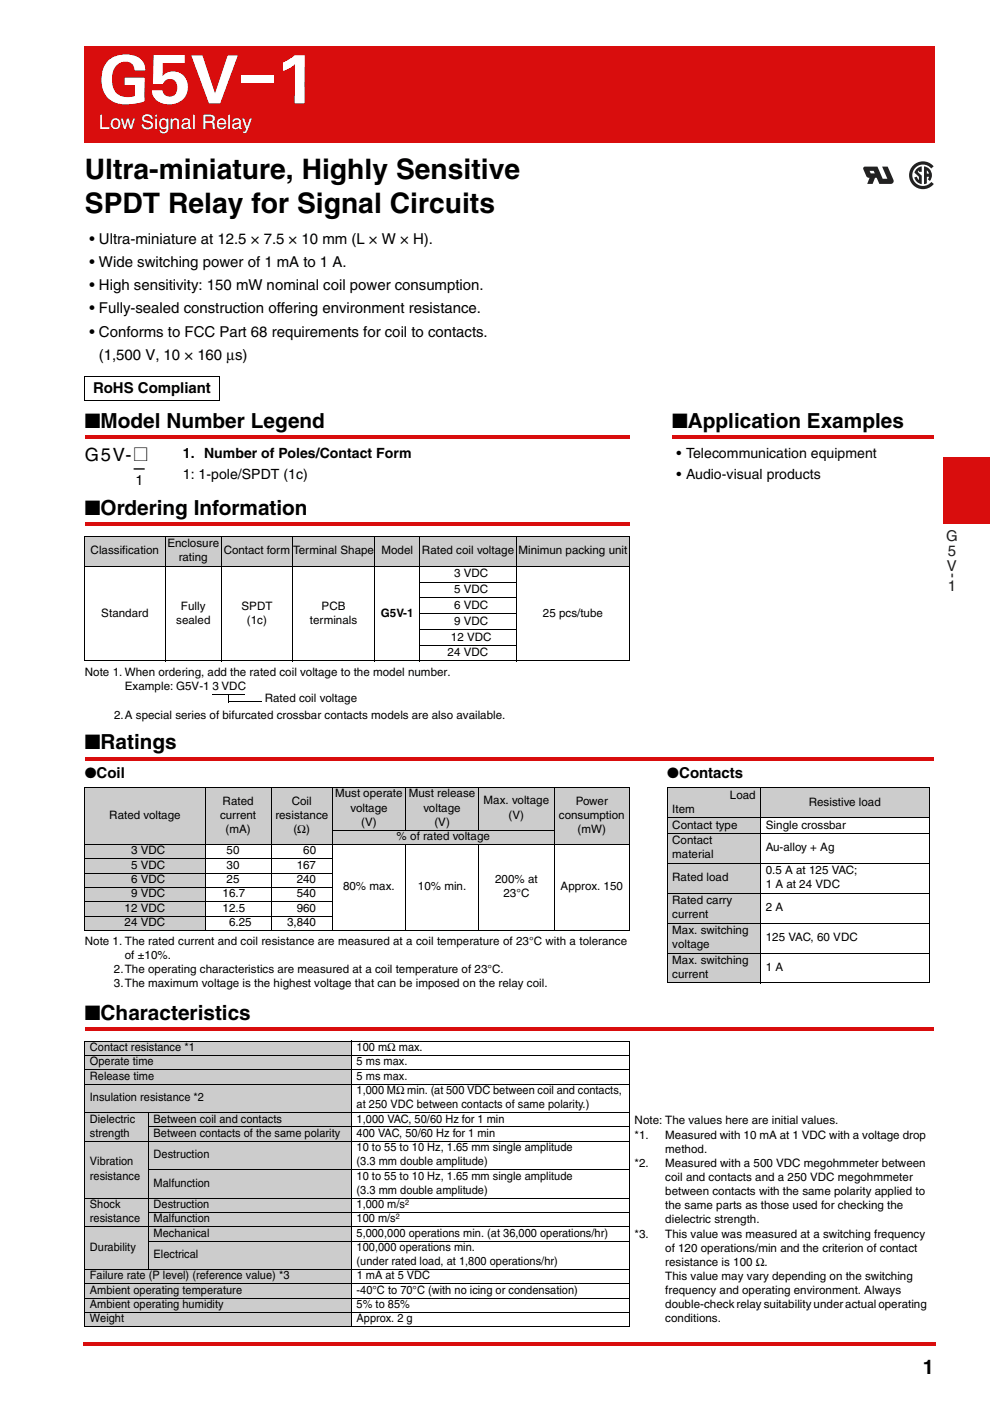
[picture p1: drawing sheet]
<svg xmlns="http://www.w3.org/2000/svg" width="210mm" height="297mm" viewBox="0 0 210 297" stroke-linecap="round" stroke-linejoin="round" font-family="sans-serif">
<defs><g id="words">
<text font-size="14.1" fill="#fff" x="21" y="21.9">G5V-1</text>
<g font-size="6">
<text x="18" y="38">Ultra-miniature, Highly Sensitive</text>
<text x="18" y="45.1">SPDT Relay for Signal Circuits</text>
</g>
<g font-size="4.4">
<text x="18" y="90.7">■Model Number Legend</text>
<text x="142.5" y="90.7">■Application Examples</text>
<text x="18" y="109.2">■Ordering Information</text>
<text x="18" y="158.9">■Ratings</text>
<text x="18" y="216.2">■Characteristics</text>
</g>
<text font-size="4.2" fill="#fff" x="21" y="27.3">Low Signal Relay</text>
<text font-size="4.2" x="195.6" y="291.3">1</text>
<g font-size="3.9">
<text x="18" y="97.7">G5V-@</text>
<text x="28.4" y="100.5">—</text>
</g>
<g font-size="3.2">
<text x="19" y="51.6">• Ultra-miniature at 12.5 × 7.5 × 10 mm (L × W × H).</text>
<text x="19" y="56.6">• Wide switching power of 1 mA to 1 A.</text>
<text x="19" y="61.5">• High sensitivity: 150 mW nominal coil power consumption.</text>
<text x="19" y="66.5">• Fully-sealed construction offering environment resistance.</text>
<text x="19" y="71.4">• Conforms to FCC Part 68 requirements for coil to contacts.</text>
<text x="21" y="76.3">(1,500 V, 10 × 160 μs)</text>
<text x="19.7" y="83.2">RoHS Compliant</text>
<text x="18" y="164.8">●Coil</text>
<text x="141.5" y="164.8">●Contacts</text>
</g>
<g font-size="3.2" fill="#231f20">
<text x="200.6" y="114.7">G</text>
<text x="200.9" y="117.9">5</text>
<text x="200.8" y="121.1">V</text>
<text x="200.9" y="125.3">1</text>
<text x="201" y="121.5" transform="rotate(90 201 121.5)">-</text>
</g>
<g font-size="3">
<text x="38.8" y="97.1">1. Number of Poles/Contact Form</text>
<text x="38.8" y="101.5">1: 1-pole/SPDT (1c)</text>
<text x="143.5" y="97.1">• Telecommunication equipment</text>
<text x="143.5" y="101.5">• Audio-visual products</text>
<text x="28.7" y="102.9">1</text>
</g>
<g font-size="2.5">
<text x="19.2" y="117.5">Classification</text>
<text x="35.5" y="116.1">Enclosure</text>
<text x="37.9" y="119">rating</text>
<text x="47.4" y="117.5">Contact form</text>
<text x="62.1" y="117.5">Terminal Shape</text>
<text x="80.9" y="117.5">Model</text>
<text x="89.5" y="117.5">Rated coil voltage</text>
<text x="109.9" y="117.5">Minimun packing unit</text>
<text x="96.3" y="122.4">3 VDC</text>
<text x="96.3" y="125.8">5 VDC</text>
<text x="21.5" y="130.8">Standard</text>
<text x="38.4" y="129.3">Fully</text>
<text x="51.2" y="129.3">SPDT</text>
<text x="68.2" y="129.3">PCB</text>
<text x="80.8" y="130.8">G5V-1</text>
<text x="96.3" y="129.1">6 VDC</text>
<text x="115.1" y="130.8">25 pcs/tube</text>
<text x="37.4" y="132.3">sealed</text>
<text x="52.4" y="132.3">(1c)</text>
<text x="65.7" y="132.3">terminals</text>
<text x="95.6" y="135.8">12 VDC</text>
<text x="96.3" y="132.5">9 VDC</text>
<text x="18" y="143.4">Note 1. When ordering, add the rated coil voltage to the model number.</text>
<text x="94.9" y="139.1">24 VDC</text>
<text x="26.5" y="146.2">Example: G5V-1 3 VDC</text>
<text x="56.1" y="148.9">Rated coil voltage</text>
<text x="24.2" y="152.5">2.A special series of bifurcated crossbar contacts models are also available.</text>
<text x="23.2" y="173.6">Rated voltage</text>
<text x="46.7" y="173.6">current</text>
<text x="47.2" y="170.6">Rated</text>
<text x="58.4" y="173.6">resistance</text>
<text x="61.9" y="170.6">Coil</text>
<text x="71.1" y="169.1">Must operate</text>
<text x="74.3" y="172.1">voltage</text>
<text x="86.7" y="169.1">Must release</text>
<text x="89.8" y="172.1">voltage</text>
<text x="102.5" y="170.6">Max. voltage</text>
<text x="107.8" y="173.6">(V)</text>
<text x="118.5" y="173.6">consumption</text>
<text x="122.1" y="170.6">Power</text>
<text x="142.5" y="172.3">Item</text>
<text x="154.7" y="169.3">Load</text>
<text x="171.5" y="170.8">Resistive load</text>
<text x="47.8" y="176.6">(mA)</text>
<text x="62.2" y="176.6">(Ω)</text>
<text x="76.6" y="175.1">(V)</text>
<text x="84.1" y="178.1">% of rated voltage</text>
<text x="92.1" y="175.1">(V)</text>
<text x="122.5" y="176.6">(mW)</text>
<text x="142.5" y="175.7">Contact type</text>
<text x="142.5" y="179">Contact</text>
<text x="162.4" y="175.7">Single crossbar</text>
<text x="27.8" y="181.1">3 VDC</text>
<text x="27.8" y="184.2">5 VDC</text>
<text x="48" y="181.1">50</text>
<text x="48" y="184.2">30</text>
<text x="62.9" y="184.2">167</text>
<text x="64.3" y="181.1">60</text>
<text x="142.5" y="182">material</text>
<text x="162.3" y="180.5">Au-alloy + Ag</text>
<text x="162.3" y="185.4">0.5 A at 125 VAC;</text>
<text x="27.8" y="187.2">6 VDC</text>
<text x="27.8" y="190.2">9 VDC</text>
<text x="47.2" y="190.2">16.7</text>
<text x="48" y="187.2">25</text>
<text x="62.9" y="190.2">540</text>
<text x="62.9" y="187.2">240</text>
<text x="72.7" y="188.7">80% max.</text>
<text x="88.6" y="188.7">10% min.</text>
<text x="105" y="187.2">200% at</text>
<text x="106.7" y="190.2">23°C</text>
<text x="118.9" y="188.7">Approx. 150</text>
<text x="142.5" y="186.9">Rated load</text>
<text x="142.5" y="191.7">Rated carry</text>
<text x="162.3" y="188.4">1 A at 24 VDC</text>
<text x="26.4" y="193.3">12 VDC</text>
<text x="26.4" y="196.3">24 VDC</text>
<text x="47.2" y="193.3">12.5</text>
<text x="48.6" y="196.3">6.25</text>
<text x="60.9" y="196.3">3,840</text>
<text x="62.9" y="193.3">960</text>
<text x="142.5" y="194.7">current</text>
<text x="162.3" y="193.2">2 A</text>
<text x="18" y="200.3">Note 1. The rated current and coil resistance are measured at a coil temperature of 23°C with a tolerance</text>
<text x="26.5" y="203.3">of ±10%.</text>
<text x="142.5" y="198.1">Max. switching</text>
<text x="142.5" y="201.1">voltage</text>
<text x="162.3" y="199.6">125 VAC, 60 VDC</text>
<text x="24.2" y="206.3">2.The operating characteristics are measured at a coil temperature of 23°C.</text>
<text x="24.2" y="209.3">3.The maximum voltage is the highest voltage that can be imposed on the relay coil.</text>
<text x="142.5" y="204.4">Max. switching</text>
<text x="142.5" y="207.4">current</text>
<text x="162.3" y="205.9">1 A</text>
<text x="19" y="222.9">Contact resistance *1</text>
<text x="19" y="225.9">Operate time</text>
<text x="75.6" y="222.9">100 mΩ max.</text>
<text x="75.6" y="225.9">5 ms max.</text>
<text x="19" y="228.9">Release time</text>
<text x="19" y="233.5">Insulation resistance *2</text>
<text x="75.6" y="232">1,000 MΩ min. (at 500 VDC between coil and contacts,</text>
<text x="75.6" y="228.9">5 ms max.</text>
<text x="19" y="238">Dielectric</text>
<text x="32.6" y="238">Between coil and contacts</text>
<text x="75.6" y="235">at 250 VDC between contacts of same polarity.)</text>
<text x="75.6" y="238">1,000 VAC, 50/60 Hz for 1 min</text>
<text x="134.6" y="238.4">Note: The values here are initial values.</text>
<text x="19" y="241">strength</text>
<text x="32.6" y="241">Between contacts of the same polarity</text>
<text x="32.6" y="245.6">Destruction</text>
<text x="75.6" y="244.1">10 to 55 to 10 Hz, 1.65 mm single amplitude</text>
<text x="75.6" y="241">400 VAC, 50/60 Hz for 1 min</text>
<text x="134.6" y="241.4">*1.</text>
<text x="141.1" y="241.4">Measured with 10 mA at 1 VDC with a voltage drop</text>
<text x="141.1" y="244.4">method.</text>
<text x="19" y="247.1">Vibration</text>
<text x="19" y="250.1">resistance</text>
<text x="32.6" y="251.6">Malfunction</text>
<text x="75.6" y="247.1">(3.3 mm double amplitude)</text>
<text x="75.6" y="250.1">10 to 55 to 10 Hz, 1.65 mm single amplitude</text>
<text x="134.6" y="247.4">*2.</text>
<text x="141.1" y="247.4">Measured with a 500 VDC megohmmeter between</text>
<text x="141.1" y="250.4">coil and contacts and a 250 VDC megohmmeter</text>
<text x="19" y="256.1">Shock</text>
<text x="32.6" y="256.1">Destruction</text>
<text x="75.6" y="256.1">1,000 m/s</text>
<text x="75.6" y="253.1">(3.3 mm double amplitude)</text>
<text x="141.1" y="253.4">between contacts with the same polarity applied to</text>
<text x="141.1" y="256.4">the same parts as those used for checking the</text>
<text x="19" y="259.1">resistance</text>
<text x="32.6" y="259.2">Malfunction</text>
<text x="32.6" y="262.2">Mechanical</text>
<text x="75.6" y="259.2">100 m/s</text>
<text x="75.6" y="262.2">5,000,000 operations min. (at 36,000 operations/hr)</text>
<text x="134.6" y="262.4">*3.</text>
<text x="141.1" y="259.4">dielectric strength.</text>
<text x="141.1" y="262.4">This value was measured at a switching frequency</text>
<text x="19" y="265.2">Durability</text>
<text x="32.6" y="266.7">Electrical</text>
<text x="75.6" y="265.2">100,000 operations min.</text>
<text x="75.6" y="268.2">(under rated load, at 1,800 operations/hr)</text>
<text x="141.1" y="265.4">of 120 operations/min and the criterion of contact</text>
<text x="141.1" y="268.4">resistance is 100 Ω.</text>
<text x="19" y="271.3">Failure rate (P level) (reference value) *3</text>
<text x="19" y="274.3">Ambient operating temperature</text>
<text x="75.6" y="274.3">-40°C to 70°C (with no icing or condensation)</text>
<text x="75.6" y="271.3">1 mA at 5 VDC</text>
<text x="141.1" y="271.4">This value may vary depending on the switching</text>
<text x="141.1" y="274.4">frequency and operating environment. Always</text>
<text x="19" y="277.3">Ambient operating humidity</text>
<text x="19" y="280.4">Weight</text>
<text x="75.6" y="280.4">Approx. 2 g</text>
<text x="75.6" y="277.3">5% to 85%</text>
<text x="141.1" y="277.4">double-check relay suitability under actual operating</text>
<text x="141.1" y="280.4">conditions.</text>
</g>
<g font-size="1.6">
<text x="85.9" y="255.5">2</text>
<text x="83.9" y="258.6">2</text>
</g>
</g></defs>
<g fill="#d90d0d">
<path d="M17.7 284.7h.3v.7h-.3z"/>
<path d="M18 284.7h180.3v.7h-180.3z"/>
<path d="M18 10h180v20h-180z"/>
</g>
<path d="M18 10h180.2M18 9.8v20.2M198 10v20.2M17.8 30h180.2" fill="none" stroke="#d90d0d" stroke-width=".36"/>
<path d="M200 97h9.9v14h-9.9z" fill="#d90d0d"/>
<g fill="#fff">
<path d="M200 112h4v40h-4z"/>
<path d="M18 92.2h180v2h-180z"/>
</g>
<path d="M18 92.4h180v.7h-180z" fill="#d90d0d"/>
<path d="M18 110.6h180v2h-180z" fill="#fff"/>
<path d="M18 110.8h180v.7h-180z" fill="#d90d0d"/>
<path d="M18 160.4h180v2h-180z" fill="#fff"/>
<path d="M18 160.5h180v.7h-180z" fill="#d90d0d"/>
<path d="M18 217.7h180v2h-180z" fill="#fff"/>
<path d="M18 217.9h180v.7h-180z" fill="#d90d0d"/>
<g fill="#ccc">
<path d="M18 113.7h17v6.3h-17z"/>
<path d="M35 113.7h12v6.3h-12z"/>
<path d="M47 113.7h15v6.3h-15z"/>
<path d="M62 113.7h17.5v6.3h-17.5z"/>
<path d="M79.5 113.7h9.5v6.3h-9.5z"/>
<path d="M89 113.7h20.5v6.3h-20.5z"/>
<path d="M109.5 113.7h24v6.3h-24z"/>
<path d="M18 220.7h56.5v3.1h-56.5z"/>
<path d="M18 223.8h56.5v3h-56.5z"/>
<path d="M18 226.8h56.5v3h-56.5z"/>
<path d="M18 229.8h56.5v6.1h-56.5z"/>
<path d="M18 235.9h13.5v6.1h-13.5z"/>
<path d="M31.5 235.9h43v3h-43z"/>
<path d="M31.5 238.9h43v3.1h-43z"/>
<path d="M18 242h13.5v12h-13.5z"/>
<path d="M31.5 242h43v6h-43z"/>
<path d="M31.5 248h43v6h-43z"/>
<path d="M18 254h13.5v6.1h-13.5z"/>
<path d="M31.5 254h43v3h-43z"/>
<path d="M31.5 257h43v3.1h-43z"/>
<path d="M18 260.1h13.5v9.1h-13.5z"/>
<path d="M31.5 260.1h43v3h-43z"/>
<path d="M31.5 263.1h43v6.1h-43z"/>
<path d="M18 269.2h56.5v3h-56.5z"/>
<path d="M18 272.2h56.5v3h-56.5z"/>
<path d="M18 275.2h56.5v3.1h-56.5z"/>
<path d="M18 278.3h56.5v3h-56.5z"/>
</g>
<g fill="none" stroke="#000" stroke-width=".21">
<path d="M17.9 79.9h28.7M18 80v4.9M46.5 80v4.9M17.9 85h28.7M17.9 113.7h115.7M18 113.8v26.2M35 113.6v26.7M47 113.6v26.7M62 113.6v26.7M79.5 113.6v26.7M89 113.6v26.7M109.5 113.6v26.7"/>
<path d="M133.5 113.8v26.2M17.9 120h115.7M88.9 123.4h20.6M88.9 126.8h20.6M88.9 130.1h20.6M88.9 133.5h20.6M88.9 136.8h20.6M17.9 140.1h115.7M17.9 220.7h115.7M17.9 223.8h115.7M17.9 226.8h115.7M17.9 229.9h115.7"/>
<path d="M17.9 235.9h115.7M18 220.9v60.3M31.5 238.9h102.1M31.5 235.8v33.4M74.5 220.6v60.8M133.5 220.9v60.3M17.9 242h115.7M17.9 254h115.7M31.5 248h102.1M31.5 257.1h102.1M17.9 260.1h115.7M17.9 269.2h115.7"/>
<path d="M17.9 272.2h115.7M17.9 275.2h115.7M17.9 278.3h115.7M31.5 263.1h102.1M17.9 281.3h115.7"/>
</g>
<g fill="#231f20">
<path d="M194.3 35.9l1.1-.6v1.1h-.6v-.3l-.2 .3 .8 .8v1.8a1.9 1.9 0 0 1-1.6-1.4l.6-.1 .4 .7v-.7l-.9-.9z"/>
<path d="M193.8 34.9a2.94 2.94 0 0 1 4.2 .4l-.6 .4a2.27 2.27 0 0 0-3.3-.2 2.27 2.27 0 0 0 .1 3.3 2.27 2.27 0 0 0 3.3-.2l.5 .4a2.95 2.95 0 0 1-4.4 .2 2.95 2.95 0 0 1 .2-4.3z"/>
<path d="M184.4 36.2h.8l.3 .6h-.9zM183.1 35.5l-.1 .4 .7 1.4 .3 .3 .4 .1-.5 1.3h1.1l.5-1.3h.4l.5 1.3h2.5a.61 .61 0 0 0 .5-.9l-1.2-2.8h-1.2l1.1 2.6h-.9l-1.2-2.6h-2.6z"/>
<path d="M196.5 36.1l.5 .7h-.5zM195.9 35.3v3.7h.4a1.16 1.16 0 0 0 .2-1.3v-.2h.5l-.3 .5 .5 .4a1.9 1.9 0 0 0-1.3-3.1z"/>
</g>
<g fill="#fff">
<path d="M133.6 79.2h64.4v64.3h-64.4z"/>
<path d="M142.5 92.2h55.5v2h-55.5z"/>
</g>
<path d="M142.5 92.4h55.5v.7h-55.5z" fill="#d90d0d"/>
<path d="M45.1 147.3h6.8M48.5 148.8h6.9" fill="none" stroke="#000" stroke-width=".21"/>
<path d="M48.4 147.4h.2v1.5h-.2z" fill="#000"/>
<g fill="#ccc">
<path d="M18 167h25.5v12h-25.5z"/>
<path d="M43.5 167h14v12h-14z"/>
<path d="M57.5 167h13v12h-13z"/>
<path d="M70.5 167h15.5v9h-15.5z"/>
<path d="M86 167h15.5v9h-15.5z"/>
<path d="M101.5 167h16v9h-16z"/>
<path d="M117.5 167h16v12h-16z"/>
<path d="M70.5 176h47v3h-47z"/>
<path d="M18 179h25.5v3.1h-25.5z"/>
<path d="M18 182.1h25.5v3h-25.5z"/>
<path d="M18 185.1h25.5v3h-25.5z"/>
<path d="M18 188.1h25.5v3.1h-25.5z"/>
<path d="M18 191.2h25.5v3h-25.5z"/>
<path d="M18 194.2h25.5v3h-25.5z"/>
</g>
<g fill="none" stroke="#000" stroke-width=".21">
<path d="M17.9 167h115.7M17.9 179h115.7M18 167.1v30M43.5 166.9v30.4M57.5 166.9v30.4M70.4 176h47.1M70.5 166.9v30.4M86 166.9v9.1M86 178.9v18.4M101.5 166.9v9.1M101.5 178.9v18.4M117.5 166.9v30.4"/>
<path d="M133.5 167.1v30M17.9 182.1h52.6M17.9 185.1h52.6M17.9 188.1h52.6M17.9 191.2h52.6M17.9 194.2h52.6M17.9 197.2h115.7"/>
</g>
<g fill="#ccc">
<path d="M141.5 167h19.8v6.3h-19.8z"/>
<path d="M161.3 167h35.7v6.3h-35.7z"/>
<path d="M141.5 173.3h19.8v3.4h-19.8z"/>
<path d="M141.5 176.7h19.8v6.3h-19.8z"/>
<path d="M141.5 183h19.8v6.4h-19.8z"/>
<path d="M141.5 189.4h19.8v6.3h-19.8z"/>
<path d="M141.5 195.7h19.8v6.4h-19.8z"/>
<path d="M141.5 202.1h19.8v6.3h-19.8z"/>
</g>
<path d="M141.4 167h55.7M141.4 173.3h55.7M141.4 176.7h55.7M141.5 167.1v41.2M161.3 166.9v41.6M197 167.1v41.2M141.4 183h55.7M141.4 189.4h55.7M141.4 195.7h55.7M141.4 202.1h55.7M141.4 208.4h55.7" fill="none" stroke="#000" stroke-width=".21"/>
<use href="#words"/>
</svg>
